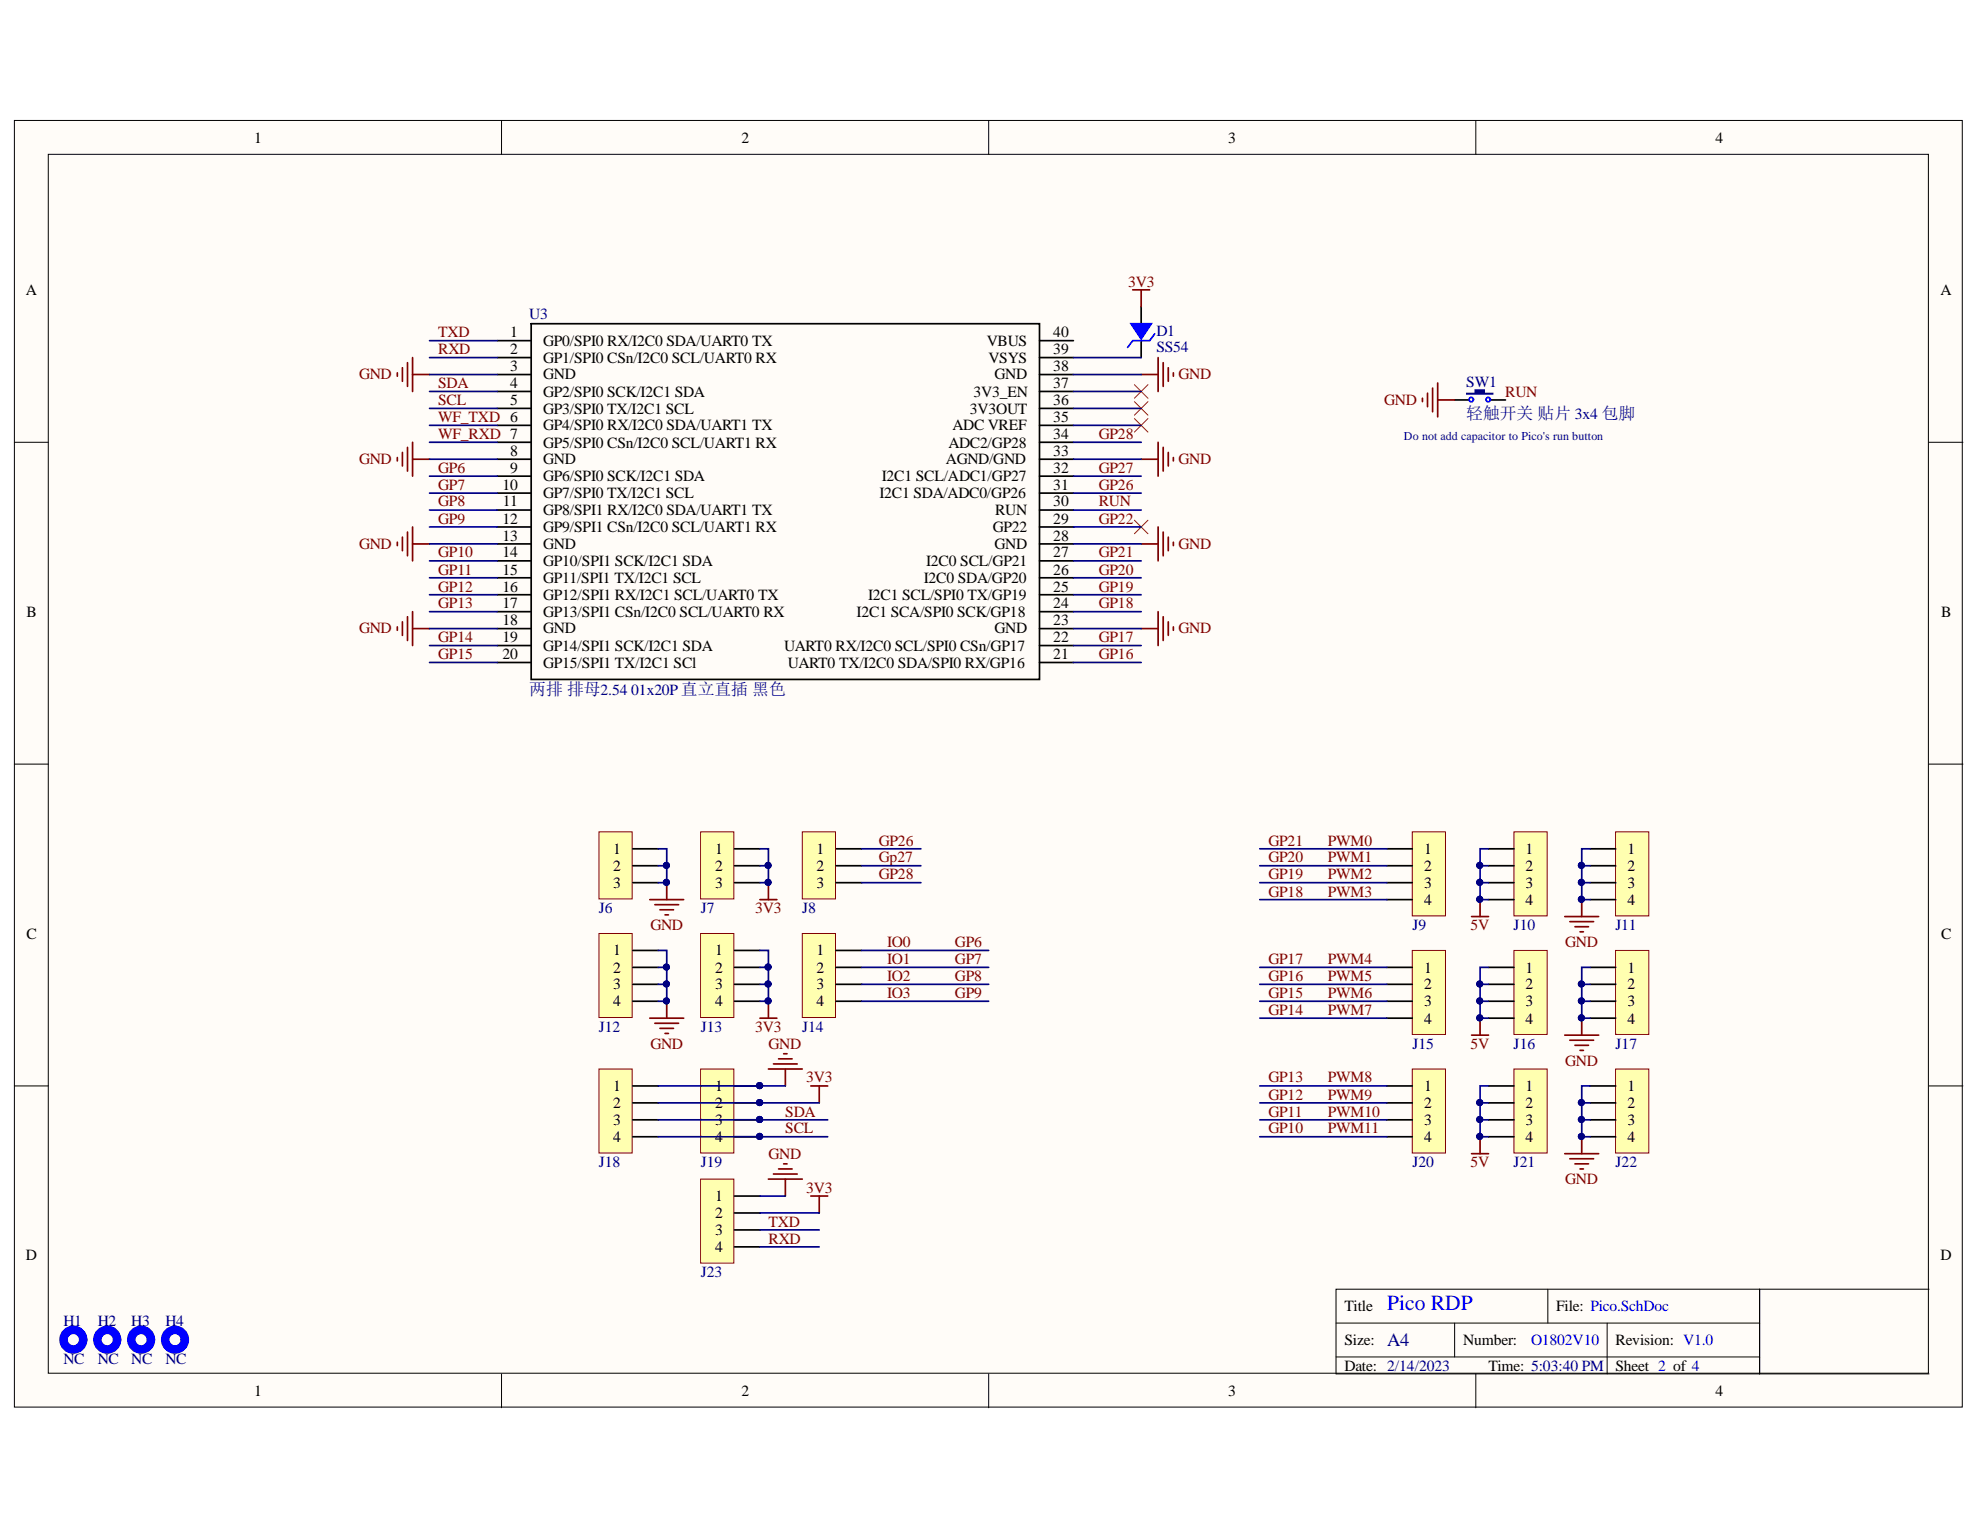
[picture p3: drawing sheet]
<svg xmlns="http://www.w3.org/2000/svg" width="279mm" height="216mm" viewBox="0 0 279 216" stroke-linecap="round" stroke-linejoin="round" font-family="sans-serif">
<defs><g id="words">
<text font-size="3" fill="#00f" x="195.7" y="184.9">Pico RDP</text>
<text font-size="2.6" fill="#000080" x="195.7" y="189.9">A4</text>
<g font-size="2.4" fill="#000080">
<text x="206.9" y="59.1">轻触开关 贴片 3x4 包脚</text>
<text x="74.7" y="98">两排 排母2.54 01x20P直立直插 黑色</text>
</g>
<g font-size="2.2">
<text x="35.9" y="20.1">1</text>
<text x="104.6" y="20.1">2</text>
<text x="173.3" y="20.1">3</text>
<text x="242.1" y="20.1">4</text>
<text x="3.6" y="41.6">A</text>
<text x="273.8" y="41.6">A</text>
<text x="72" y="47.6">1</text>
<text x="148.6" y="47.6">40</text>
<text x="72" y="50">2</text>
<text x="72" y="52.4">3</text>
<text x="76.6" y="48.8">GP0/SPI0 RX/I2C0 SDA/UART0 TX</text>
<text x="76.6" y="51.2">GP1/SPI0 CSn/I2C0 SCL/UART0 RX</text>
<text x="76.6" y="53.5">GND</text>
<text x="139.2" y="48.8">VBUS</text>
<text x="139.5" y="51.2">VSYS</text>
<text x="140.3" y="53.5">GND</text>
<text x="148.6" y="52.4">38</text>
<text x="148.6" y="50">39</text>
<text x="72" y="54.8">4</text>
<text x="72" y="57.2">5</text>
<text x="76.6" y="56">GP2/SPI0 SCK/I2C1 SDA</text>
<text x="76.6" y="58.4">GP3/SPI0 TX/I2C1 SCL</text>
<text x="136.9" y="58.4">3V3OUT</text>
<text x="137.4" y="56">3V3_EN</text>
<text x="148.6" y="59.5">35</text>
<text x="148.6" y="57.2">36</text>
<text x="148.6" y="54.8">37</text>
<text x="72" y="64.4">8</text>
<text x="76.6" y="60.7">GP4/SPI0 RX/I2C0 SDA/UART1 TX</text>
<text x="76.6" y="63.2">GP5/SPI0 CSn/I2C0 SCL/UART1 RX</text>
<text x="76.6" y="65.5">GND</text>
<text x="133.5" y="65.5">AGND/GND</text>
<text x="133.8" y="63.2">ADC2/GP28</text>
<text x="134.4" y="60.7">ADC VREF</text>
<text x="148.6" y="64.4">33</text>
<text x="148.6" y="61.9">34</text>
<text x="70.9" y="69.1">10</text>
<text x="71" y="71.5">11</text>
<text x="72" y="66.7">9</text>
<text x="76.6" y="67.9">GP6/SPI0 SCK/I2C1 SDA</text>
<text x="76.6" y="70.3">GP7/SPI0 TX/I2C1 SCL</text>
<text x="124.1" y="70.3">I2C1 SDA/ADC0/GP26</text>
<text x="124.4" y="67.9">I2C1 SCL/ADC1/GP27</text>
<text x="148.6" y="71.5">30</text>
<text x="148.6" y="69.1">31</text>
<text x="148.6" y="66.7">32</text>
<text x="70.9" y="73.9">12</text>
<text x="70.9" y="76.3">13</text>
<text x="76.6" y="72.7">GP8/SPI1 RX/I2C0 SDA/UART1 TX</text>
<text x="76.6" y="75.1">GP9/SPI1 CSn/I2C0 SCL/UART1 RX</text>
<text x="76.6" y="77.5">GND</text>
<text x="140.1" y="75.1">GP22</text>
<text x="140.3" y="77.5">GND</text>
<text x="140.4" y="72.7">RUN</text>
<text x="148.6" y="76.3">28</text>
<text x="148.6" y="73.9">29</text>
<text x="70.9" y="78.7">14</text>
<text x="70.9" y="81.1">15</text>
<text x="70.9" y="83.5">16</text>
<text x="76.6" y="79.8">GP10/SPI1 SCK/I2C1 SDA</text>
<text x="76.6" y="82.3">GP11/SPI1 TX/I2C1 SCL</text>
<text x="130.4" y="82.3">I2C0 SDA/GP20</text>
<text x="130.7" y="79.8">I2C0 SCL/GP21</text>
<text x="148.6" y="83.5">25</text>
<text x="148.6" y="81.1">26</text>
<text x="148.6" y="78.7">27</text>
<text x="3.7" y="87">B</text>
<text x="70.9" y="85.8">17</text>
<text x="70.9" y="88.2">18</text>
<text x="76.6" y="84.7">GP12/SPI1 RX/I2C1 SCL/UART0 TX</text>
<text x="76.6" y="87">GP13/SPI1 CSn/I2C0 SCL/UART0 RX</text>
<text x="76.6" y="89.4">GND</text>
<text x="120.9" y="87">I2C1 SCA/SPI0 SCK/GP18</text>
<text x="122.5" y="84.7">I2C1 SCL/SPI0 TX/GP19</text>
<text x="140.3" y="89.4">GND</text>
<text x="148.6" y="88.2">23</text>
<text x="148.6" y="85.8">24</text>
<text x="273.9" y="87">B</text>
<text x="70.9" y="90.7">19</text>
<text x="70.9" y="93">20</text>
<text x="76.6" y="91.8">GP14/SPI1 SCK/I2C1 SDA</text>
<text x="76.6" y="94.2">GP15/SPI1 TX/I2C1 SCl</text>
<text x="110.6" y="91.8">UART0 RX/I2C0 SCL/SPI0 CSn/GP17</text>
<text x="111.2" y="94.2">UART0 TX/I2C0 SDA/SPI0 RX/GP16</text>
<text x="148.6" y="93">21</text>
<text x="148.6" y="90.7">22</text>
<text x="86.5" y="120.5">1</text>
<text x="86.5" y="122.9">2</text>
<text x="86.5" y="125.2">3</text>
<text x="100.9" y="120.5">1</text>
<text x="100.9" y="122.9">2</text>
<text x="100.9" y="125.2">3</text>
<text x="115.2" y="120.5">1</text>
<text x="115.2" y="122.9">2</text>
<text x="115.2" y="125.2">3</text>
<text x="201" y="120.5">1</text>
<text x="201" y="122.9">2</text>
<text x="201" y="125.2">3</text>
<text x="215.3" y="120.5">1</text>
<text x="215.3" y="122.9">2</text>
<text x="215.3" y="125.2">3</text>
<text x="229.7" y="120.5">1</text>
<text x="229.7" y="122.9">2</text>
<text x="229.7" y="125.2">3</text>
<text x="201" y="127.7">4</text>
<text x="215.3" y="127.7">4</text>
<text x="229.7" y="127.7">4</text>
<text x="3.7" y="132.4">C</text>
<text x="86.5" y="134.8">1</text>
<text x="86.5" y="137.3">2</text>
<text x="100.9" y="134.8">1</text>
<text x="100.9" y="137.3">2</text>
<text x="115.2" y="134.8">1</text>
<text x="115.2" y="137.3">2</text>
<text x="201" y="137.3">1</text>
<text x="215.3" y="137.3">1</text>
<text x="229.7" y="137.3">1</text>
<text x="273.9" y="132.4">C</text>
<text x="86.5" y="139.6">3</text>
<text x="86.5" y="142">4</text>
<text x="100.9" y="139.6">3</text>
<text x="100.9" y="142">4</text>
<text x="115.2" y="139.6">3</text>
<text x="115.2" y="142">4</text>
<text x="201" y="139.6">2</text>
<text x="201" y="142">3</text>
<text x="215.3" y="139.6">2</text>
<text x="215.3" y="142">3</text>
<text x="229.7" y="139.6">2</text>
<text x="229.7" y="142">3</text>
<text x="201" y="144.4">4</text>
<text x="215.3" y="144.4">4</text>
<text x="229.7" y="144.4">4</text>
<text x="86.5" y="154">1</text>
<text x="100.9" y="154">1</text>
<text x="201" y="154">1</text>
<text x="215.3" y="154">1</text>
<text x="229.7" y="154">1</text>
<text x="86.5" y="156.4">2</text>
<text x="86.5" y="158.7">3</text>
<text x="86.5" y="161.1">4</text>
<text x="100.9" y="156.4">2</text>
<text x="100.9" y="158.7">3</text>
<text x="100.9" y="161.1">4</text>
<text x="201" y="156.4">2</text>
<text x="201" y="158.7">3</text>
<text x="201" y="161.1">4</text>
<text x="215.3" y="156.4">2</text>
<text x="215.3" y="158.7">3</text>
<text x="215.3" y="161.1">4</text>
<text x="229.7" y="156.4">2</text>
<text x="229.7" y="158.7">3</text>
<text x="229.7" y="161.1">4</text>
<text x="100.9" y="169.5">1</text>
<text x="100.9" y="171.9">2</text>
<text x="3.6" y="177.8">D</text>
<text x="100.9" y="174.3">3</text>
<text x="100.9" y="176.7">4</text>
<text x="273.8" y="177.8">D</text>
<text x="189.7" y="185">Title</text>
<text x="219.6" y="185">File: Pico.SchDoc</text>
<text x="189.7" y="189.9">Size:</text>
<text x="206.5" y="189.9">Number:</text>
<text x="228" y="189.9">Revision: V1.0</text>
<text x="35.9" y="197">1</text>
<text x="104.6" y="197">2</text>
<text x="173.3" y="197">3</text>
<text x="189.7" y="193.4">Date: 2/14/2023</text>
<text x="210" y="193.4">Time: 5:03:40 PM</text>
<text x="228" y="193.4">Sheet 2 of 4</text>
<text x="242.1" y="197">4</text>
</g>
<g font-size="2.2" fill="#800000">
<text x="159.2" y="40.4">3V3</text>
<text x="61.8" y="47.6">TXD</text>
<text x="50.7" y="53.5">GND</text>
<text x="61.8" y="50">RXD</text>
<text x="166.3" y="53.5">GND</text>
<text x="61.8" y="54.8">SDA</text>
<text x="61.8" y="57.2">SCL</text>
<text x="61.8" y="59.5">WF_TXD 6</text>
<text x="195.3" y="57.2">GND</text>
<text x="212.4" y="56">RUN</text>
<text x="50.7" y="65.5">GND</text>
<text x="61.8" y="61.9">WF_RXD 7</text>
<text x="155.1" y="61.9">GP28</text>
<text x="166.3" y="65.5">GND</text>
<text x="61.8" y="66.7">GP6</text>
<text x="61.8" y="69.1">GP7</text>
<text x="61.8" y="71.5">GP8</text>
<text x="155.1" y="69.1">GP26</text>
<text x="155.1" y="66.7">GP27</text>
<text x="155.1" y="71.5">RUN</text>
<text x="50.7" y="77.5">GND</text>
<text x="61.8" y="73.9">GP9</text>
<text x="155.1" y="73.9">GP22</text>
<text x="166.3" y="77.5">GND</text>
<text x="61.8" y="78.7">GP10</text>
<text x="61.8" y="81.1">GP11</text>
<text x="61.8" y="83.5">GP12</text>
<text x="155.1" y="83.5">GP19</text>
<text x="155.1" y="81.1">GP20</text>
<text x="155.1" y="78.7">GP21</text>
<text x="50.7" y="89.4">GND</text>
<text x="61.8" y="85.8">GP13</text>
<text x="155.1" y="85.8">GP18</text>
<text x="166.3" y="89.4">GND</text>
<text x="61.8" y="90.7">GP14</text>
<text x="61.8" y="93">GP15</text>
<text x="155.1" y="93">GP16</text>
<text x="155.1" y="90.7">GP17</text>
<text x="124" y="119.3">GP26</text>
<text x="179" y="119.3">GP21</text>
<text x="187.4" y="119.3">PWM0</text>
<text x="124" y="121.7">Gp27</text>
<text x="124" y="124.1">GP28</text>
<text x="179" y="124.1">GP19</text>
<text x="179" y="121.7">GP20</text>
<text x="187.4" y="121.7">PWM1</text>
<text x="187.4" y="124.1">PWM2</text>
<text x="91.8" y="131.3">GND</text>
<text x="106.6" y="128.9">3V3</text>
<text x="179" y="126.5">GP18</text>
<text x="187.4" y="126.5">PWM3</text>
<text x="207.5" y="131.3">5V</text>
<text x="125.2" y="133.6">IO0</text>
<text x="125.2" y="136.1">IO1</text>
<text x="134.8" y="133.6">GP6</text>
<text x="134.8" y="136.1">GP7</text>
<text x="179" y="136.1">GP17</text>
<text x="187.4" y="136.1">PWM4</text>
<text x="220.9" y="133.6">GND</text>
<text x="125.2" y="138.4">IO2</text>
<text x="125.2" y="140.8">IO3</text>
<text x="134.8" y="138.4">GP8</text>
<text x="134.8" y="140.8">GP9</text>
<text x="179" y="143.2">GP14</text>
<text x="179" y="140.8">GP15</text>
<text x="179" y="138.4">GP16</text>
<text x="187.4" y="138.4">PWM5</text>
<text x="187.4" y="140.8">PWM6</text>
<text x="187.4" y="143.2">PWM7</text>
<text x="91.8" y="148">GND</text>
<text x="106.6" y="145.6">3V3</text>
<text x="108.4" y="148">GND</text>
<text x="207.5" y="148">5V</text>
<text x="113.8" y="152.7">3V3</text>
<text x="179" y="155.2">GP12</text>
<text x="179" y="152.7">GP13</text>
<text x="187.4" y="152.7">PWM8</text>
<text x="187.4" y="155.2">PWM9</text>
<text x="220.9" y="150.4">GND</text>
<text x="110.8" y="157.6">SDA</text>
<text x="110.8" y="159.9">SCL</text>
<text x="179" y="159.9">GP10</text>
<text x="179" y="157.6">GP11</text>
<text x="187.4" y="157.6">PWM10</text>
<text x="187.4" y="159.9">PWM11</text>
<text x="108.4" y="163.6">GND</text>
<text x="207.5" y="164.7">5V</text>
<text x="220.9" y="167.1">GND</text>
<text x="108.4" y="173.1">TXD</text>
<text x="113.8" y="168.3">3V3</text>
<text x="108.4" y="175.5">RXD</text>
</g>
<g font-size="2.2" fill="#000080">
<text x="74.7" y="45">U3</text>
<text x="163.2" y="47.4">D1</text>
<text x="163.2" y="49.7">SS54</text>
<text x="206.9" y="54.6">SW1</text>
<text x="84.5" y="128.9">J6</text>
<text x="98.9" y="128.9">J7</text>
<text x="113.2" y="128.9">J8</text>
<text x="199.3" y="131.3">J9</text>
<text x="213.6" y="131.3">J10</text>
<text x="228" y="131.3">J11</text>
<text x="84.5" y="145.6">J12</text>
<text x="98.9" y="145.6">J13</text>
<text x="113.2" y="145.6">J14</text>
<text x="199.3" y="148">J15</text>
<text x="213.6" y="148">J16</text>
<text x="228" y="148">J17</text>
<text x="84.5" y="164.7">J18</text>
<text x="98.9" y="164.7">J19</text>
<text x="199.3" y="164.7">J20</text>
<text x="213.6" y="164.7">J21</text>
<text x="228" y="164.7">J22</text>
<text x="98.9" y="180.2">J23</text>
<text x="9" y="187.2">H1</text>
<text x="13.8" y="187.2">H2</text>
<text x="18.5" y="187.2">H3</text>
<text x="23.3" y="187.2">H4</text>
<text x="9" y="192.5">NC</text>
<text x="13.8" y="192.5">NC</text>
<text x="18.5" y="192.5">NC</text>
<text x="23.3" y="192.5">NC</text>
</g>
<text font-size="2.2" fill="#00f" x="216" y="189.9">O1802V10</text>
<text font-size="1.7" fill="#000080" x="198.1" y="62.1">Do not add capacitor to Pico's run button</text>
</g></defs>
<g fill="#fffcf8" stroke="#000" stroke-width=".14">
<path d="M2 17h274.9v181.6h-274.9z"/>
<path d="M6.8 21.8h265.3v172h-265.3z"/>
</g>
<g fill="none" stroke="#000" stroke-width=".14">
<path d="M70.8 17v4.8M139.5 17v4.8M208.3 17v4.8M2 62.4h4.8M272.2 62.4h4.8M2 107.8h4.8M272.2 107.8h4.8M2 153.2h4.8M272.2 153.2h4.8M70.8 193.9v4.8M139.5 193.9v4.8M188.5 186.7h59.8"/>
<path d="M188.5 191.5h59.8M205.3 186.7v4.8M208.3 193.9v4.8M218.4 181.9v4.8M226.8 186.7v7.2M272.2 181.9h-23.9v12v-12h-59.8v12h83.7"/>
</g>
<path d="M205.3 56.4h2.4M210 56.4h2.4" fill="none" stroke="#000" stroke-width=".24"/>
<g fill="#fff" stroke="#00f" stroke-width=".24">
<circle cx="207.6" cy="56.4" r=".31"/>
<circle cx="210" cy="56.4" r=".31"/>
</g>
<g fill="#000080" stroke="#000080" stroke-width=".14">
<path d="M206.9 55.5h3.8v.1h-3.8z"/>
<path d="M208.1 55h1.4v.4h-1.4z"/>
</g>
<path d="M56.1 52.6v.5M56.8 51.9v1.9M57.5 51.2v3.3M58.2 50.5v4.7M58.2 52.9h2.4M200.7 56.2v.5M201.4 55.5v1.9M202.2 54.8v3.3M202.9 54v4.8M202.9 56.4h2.4" fill="none" stroke="#800000" stroke-width=".24"/>
<path d="M84.5 131.7h4.7v11.9h-4.7z" fill="#ffffb0" stroke="#800000" stroke-width=".14"/>
<path d="M89.3 134.1h3.6M89.3 136.5h3.6M89.3 138.9h3.6M89.3 141.3h3.6" fill="none" stroke="#000" stroke-width=".24"/>
<path d="M98.9 131.7h4.7v11.9h-4.7z" fill="#ffffb0" stroke="#800000" stroke-width=".14"/>
<path d="M103.6 134.1h3.6M103.6 136.5h3.6M103.6 138.9h3.6M103.6 141.3h3.6" fill="none" stroke="#000" stroke-width=".24"/>
<path d="M113.2 131.7h4.7v11.9h-4.7z" fill="#ffffb0" stroke="#800000" stroke-width=".14"/>
<path d="M118 134.1h3.6M118 136.5h3.6M118 138.9h3.6M118 141.3h3.6" fill="none" stroke="#000" stroke-width=".24"/>
<path d="M84.5 150.8h4.7v11.9h-4.7z" fill="#ffffb0" stroke="#800000" stroke-width=".14"/>
<path d="M89.3 153.2h3.6M89.3 155.6h3.6M89.3 158h3.6M89.3 160.4h3.6" fill="none" stroke="#000" stroke-width=".24"/>
<path d="M98.9 150.8h4.7v11.9h-4.7z" fill="#ffffb0" stroke="#800000" stroke-width=".14"/>
<path d="M103.6 153.2h3.6M103.6 155.6h3.6M103.6 158h3.6M103.6 160.4h3.6" fill="none" stroke="#000" stroke-width=".24"/>
<g fill="#000080" stroke="#000080" stroke-width=".14">
<circle cx="107.2" cy="153.2" r=".43"/>
<circle cx="107.2" cy="155.6" r=".43"/>
<circle cx="107.2" cy="158" r=".43"/>
<circle cx="107.2" cy="160.4" r=".43"/>
</g>
<path d="M199.3 117.4h4.7v11.8h-4.7z" fill="#ffffb0" stroke="#800000" stroke-width=".14"/>
<path d="M195.7 119.8h3.6M195.7 122.2h3.6M195.7 124.6h3.6M195.7 126.9h3.6" fill="none" stroke="#000" stroke-width=".24"/>
<path d="M199.3 134.1h4.7v11.9h-4.7z" fill="#ffffb0" stroke="#800000" stroke-width=".14"/>
<path d="M195.7 136.5h3.6M195.7 138.9h3.6M195.7 141.3h3.6M195.7 143.7h3.6" fill="none" stroke="#000" stroke-width=".24"/>
<path d="M199.3 150.8h4.7v11.9h-4.7z" fill="#ffffb0" stroke="#800000" stroke-width=".14"/>
<path d="M195.7 153.2h3.6M195.7 155.6h3.6M195.7 158h3.6M195.7 160.4h3.6" fill="none" stroke="#000" stroke-width=".24"/>
<path d="M213.6 117.4h4.7v11.8h-4.7z" fill="#ffffb0" stroke="#800000" stroke-width=".14"/>
<path d="M210 119.8h3.6M210 122.2h3.6M210 124.6h3.6M210 126.9h3.6" fill="none" stroke="#000" stroke-width=".24"/>
<path d="M213.6 134.1h4.7v11.9h-4.7z" fill="#ffffb0" stroke="#800000" stroke-width=".14"/>
<path d="M210 136.5h3.6M210 138.9h3.6M210 141.3h3.6M210 143.7h3.6" fill="none" stroke="#000" stroke-width=".24"/>
<path d="M213.6 150.8h4.7v11.9h-4.7z" fill="#ffffb0" stroke="#800000" stroke-width=".14"/>
<path d="M210 153.2h3.6M210 155.6h3.6M210 158h3.6M210 160.4h3.6" fill="none" stroke="#000" stroke-width=".24"/>
<g fill="none" stroke="#800000" stroke-width=".24">
<path d="M91.7 126.9h4.8M92.4 127.7h3.4M93.1 128.4h1.9M93.8 129.1h.5M94.1 124.6v2.3M107.2 126.9h2.4M108.4 124.6v2.3M91.7 143.7h4.8M92.4 144.4h3.4M93.1 145.1h1.9M93.8 145.8h.5M94.1 141.3v2.4"/>
<path d="M107.2 143.7h2.4M108.4 141.3v2.4"/>
</g>
<g fill="#000080" stroke="#000080" stroke-width=".14">
<circle cx="94" cy="124.5" r=".43"/>
<circle cx="94" cy="141.2" r=".43"/>
<circle cx="108.4" cy="141.2" r=".43"/>
<circle cx="108.4" cy="124.5" r=".43"/>
</g>
<path d="M228 117.4h4.7v11.8h-4.7z" fill="#ffffb0" stroke="#800000" stroke-width=".14"/>
<path d="M224.4 119.8h3.6M224.4 122.2h3.6M224.4 124.6h3.6M224.4 126.9h3.6" fill="none" stroke="#000" stroke-width=".24"/>
<path d="M228 134.1h4.7v11.9h-4.7z" fill="#ffffb0" stroke="#800000" stroke-width=".14"/>
<path d="M224.4 136.5h3.6M224.4 138.9h3.6M224.4 141.3h3.6M224.4 143.7h3.6" fill="none" stroke="#000" stroke-width=".24"/>
<path d="M228 150.8h4.7v11.9h-4.7z" fill="#ffffb0" stroke="#800000" stroke-width=".14"/>
<path d="M224.4 153.2h3.6M224.4 155.6h3.6M224.4 158h3.6M224.4 160.4h3.6" fill="none" stroke="#000" stroke-width=".24"/>
<g fill="none" stroke="#800000" stroke-width=".24">
<path d="M207.7 129.3h2.3M208.9 126.9v2.4M220.8 129.3h4.8M221.5 130.1h3.4M222.2 130.8h2M223 131.5h.4M223.2 126.9v2.4M108.4 150.8h4.8M109.1 150.1h3.4M109.9 149.4h1.9M110.6 148.7h.5M110.8 150.8v2.4"/>
<path d="M114.4 153.2h2.4M115.6 153.2v2.4M207.7 146.1h2.3M208.9 143.7v2.4M220.8 146.1h4.8M221.5 146.8h3.4M222.2 147.5h2M223 148.2h.4M223.2 143.7v2.4M207.7 162.8h2.3M208.9 160.4v2.4M220.8 162.8h4.8"/>
<path d="M221.5 163.5h3.4M222.2 164.2h2M223 165h.4M223.2 160.4v2.4"/>
</g>
<g fill="#000080" stroke="#000080" stroke-width=".14">
<circle cx="223.2" cy="126.9" r=".43"/>
<circle cx="223.2" cy="143.6" r=".43"/>
<circle cx="223.2" cy="160.4" r=".43"/>
<circle cx="208.8" cy="126.9" r=".43"/>
<circle cx="208.8" cy="143.6" r=".43"/>
<circle cx="208.8" cy="160.4" r=".43"/>
</g>
<path d="M84.5 117.4h4.7v9.5h-4.7z" fill="#ffffb0" stroke="#800000" stroke-width=".14"/>
<path d="M89.3 119.8h3.6M89.3 122.2h3.6M89.3 124.6h3.6" fill="none" stroke="#000" stroke-width=".24"/>
<path d="M98.9 117.4h4.7v9.5h-4.7z" fill="#ffffb0" stroke="#800000" stroke-width=".14"/>
<path d="M103.6 119.8h3.6M103.6 122.2h3.6M103.6 124.6h3.6" fill="none" stroke="#000" stroke-width=".24"/>
<path d="M113.2 117.4h4.7v9.5h-4.7z" fill="#ffffb0" stroke="#800000" stroke-width=".14"/>
<g fill="none" stroke="#000" stroke-width=".24">
<path d="M70.2 48.1h4.8M70.2 50.5h4.8M70.2 52.9h4.8M70.2 55.2h4.8M70.2 57.6h4.8M75 45.7h71.7v50.2h-71.7zM146.7 48.1h4.8M146.7 50.5h4.8M146.7 52.9h4.8M146.7 55.2h4.8M146.7 57.6h4.8M161 43.3v2.4"/>
<path d="M161 48.1v2.4M70.2 60h4.8M70.2 62.4h4.8M70.2 64.8h4.8M70.2 67.2h4.8M70.2 69.6h4.8M70.2 72h4.8M70.2 74.4h4.8M70.2 76.8h4.8M70.2 79.1h4.8M146.7 60h4.8M146.7 62.4h4.8"/>
<path d="M146.7 64.8h4.8M146.7 67.2h4.8M146.7 69.6h4.8M146.7 72h4.8M146.7 74.4h4.8M146.7 76.8h4.8M146.7 79.1h4.8M70.2 81.5h4.8M70.2 83.9h4.8M70.2 86.3h4.8M70.2 88.7h4.8M70.2 91.1h4.8"/>
<path d="M70.2 93.5h4.8M146.7 81.5h4.8M146.7 83.9h4.8M146.7 86.3h4.8M146.7 88.7h4.8M146.7 91.1h4.8M146.7 93.5h4.8M118 119.8h3.6M118 122.2h3.6M118 124.6h3.6"/>
</g>
<g fill="none" stroke="#800000" stroke-width=".24">
<path d="M161 52.9h2.4M163.4 50.5v4.7M164.1 51.2v3.3M164.9 51.9v1.9M165.6 52.6v.5M56.1 64.6v.4M56.1 76.5v.5M56.8 63.8v2M56.8 75.8v1.9M57.5 63.1v3.4M57.5 75.1v3.3M58.2 62.4v4.8"/>
<path d="M58.2 74.4v4.7M58.2 64.8h2.4M58.2 76.8h2.4M161 64.8h2.4M161 76.8h2.4M163.4 62.4v4.8M163.4 74.4v4.7M164.1 63.1v3.4M164.1 75.1v3.3M164.9 63.8v2M164.9 75.8v1.9M165.6 64.6v.4"/>
<path d="M165.6 76.5v.5M56.1 88.5v.4M56.8 87.7v2M57.5 87v3.4M58.2 86.3v4.8M58.2 88.7h2.4M161 88.7h2.4M163.4 86.3v4.8M164.1 87v3.4M164.9 87.7v2M165.6 88.5v.4"/>
</g>
<path d="M159.6 45.7h2.9l-1.5 2.1z" fill="#00f"/>
<path d="M159.6 45.7h2.9l-1.5 2.1zM162.9 47.1l-.7 1h-2.4l-.7 .9" fill="none" stroke="#00f" stroke-width=".24"/>
<path d="M108.4 166.4h4.8M109.1 165.7h3.4M109.9 165h1.9M110.6 164.2h.5M110.8 166.4v2.4M114.4 168.8h2.4M115.6 168.8v2.4" fill="none" stroke="#800000" stroke-width=".24"/>
<path d="M98.9 166.4h4.7v11.8h-4.7z" fill="#ffffb0" stroke="#800000" stroke-width=".14"/>
<path d="M103.6 168.8h3.6M103.6 171.2h3.6M103.6 173.6h3.6M103.6 175.9h3.6" fill="none" stroke="#000" stroke-width=".24"/>
<path d="M159.8 40.9h2.4M161 40.9v2.4" fill="none" stroke="#800000" stroke-width=".24"/>
<path d="M160.1 54.3l1.9 1.9M160.1 56.7l1.9 1.9M160.1 59.1l1.9 1.9M162 54.3l-1.9 1.9M162 56.7l-1.9 1.9M162 59.1l-1.9 1.9M160.1 73.4l1.9 1.9M162 73.4l-1.9 1.9" fill="none" stroke="#f00" stroke-width=".14"/>
<g fill="none" stroke="#000080" stroke-width=".24">
<path d="M60.6 57.6h9.6M60.6 55.2h9.6M60.6 52.9h9.6M60.6 50.5h9.6M60.6 48.1h9.6M151.5 57.6h9.5M151.5 55.2h9.5M151.5 52.9h9.5M151.5 50.5h9.5M60.6 79.1h9.6M60.6 76.8h9.6M60.6 74.4h9.6"/>
<path d="M60.6 72h9.6M60.6 69.6h9.6M60.6 67.2h9.6M60.6 64.8h9.6M60.6 62.4h9.6M60.6 60h9.6M151.5 79.1h9.5M151.5 76.8h9.5M151.5 74.4h9.5M151.5 72h9.5M151.5 69.6h9.5M151.5 67.2h9.5"/>
<path d="M151.5 64.8h9.5M151.5 62.4h9.5M151.5 60h9.5M60.6 93.5h9.6M60.6 91.1h9.6M60.6 88.7h9.6M60.6 86.3h9.6M60.6 83.9h9.6M60.6 81.5h9.6M151.5 93.5h9.5M151.5 91.1h9.5M151.5 88.7h9.5"/>
<path d="M151.5 86.3h9.5M151.5 83.9h9.5M151.5 81.5h9.5M92.9 119.8h1.2v4.8h-1.2M107.2 119.8h1.2v4.8h-1.2M121.6 119.8h8.3M177.8 119.8h17.9M210 119.8h-1.1v2.4h1.1M224.4 119.8h-1.2v2.4h1.2M92.9 134.1h1.2v7.2h-1.2M92.9 138.9h1.2M92.9 136.5h1.2"/>
<path d="M92.9 122.2h1.2M107.2 134.1h1.2v7.2h-1.2M107.2 138.9h1.2M107.2 136.5h1.2M107.2 122.2h1.2M121.6 138.9h17.9M121.6 136.5h17.9M121.6 122.2h8.3M121.6 134.1h17.9M121.6 124.6h8.3M177.8 138.9h17.9M177.8 136.5h17.9"/>
<path d="M177.8 122.2h17.9M177.8 124.6h17.9M177.8 126.9h17.9M208.9 138.9v2.4h1.1M208.9 124.6v2.3h1.1M208.9 122.2v2.4h1.1M210 136.5h-1.1v2.4h1.1M223.2 138.9v2.4h1.2M223.2 124.6v2.3h1.2M223.2 122.2v2.4h1.2M224.4 136.5h-1.2v2.4h1.2M92.9 158h23.9"/>
<path d="M92.9 155.6h22.7M92.9 153.2h17.9M121.6 141.3h17.9M177.8 141.3h17.9M177.8 158h17.9M177.8 155.6h17.9M177.8 153.2h17.9M177.8 143.7h17.9M208.9 158v2.4h1.1M208.9 155.6v2.4h1.1M208.9 141.3v2.4h1.1M210 153.2h-1.1v2.4h1.1"/>
<path d="M223.2 158v2.4h1.2M223.2 155.6v2.4h1.2M223.2 141.3v2.4h1.2M224.4 153.2h-1.2v2.4h1.2M92.9 160.4h23.9M107.2 175.9h8.4M107.2 173.6h8.4M107.2 171.2h8.4M107.2 168.8h3.6M177.8 160.4h17.9"/>
</g>
<g fill="#000080" stroke="#000080" stroke-width=".14">
<circle cx="223.2" cy="122.1" r=".43"/>
<circle cx="107.2" cy="160.4" r=".43"/>
<circle cx="107.2" cy="158" r=".43"/>
<circle cx="107.2" cy="155.6" r=".43"/>
<circle cx="107.2" cy="153.2" r=".43"/>
<circle cx="94" cy="141.2" r=".43"/>
<circle cx="94" cy="138.8" r=".43"/>
<circle cx="94" cy="136.5" r=".43"/>
<circle cx="94" cy="124.5" r=".43"/>
<circle cx="94" cy="122.1" r=".43"/>
<circle cx="108.4" cy="136.5" r=".43"/>
<circle cx="108.4" cy="138.8" r=".43"/>
<circle cx="108.4" cy="141.2" r=".43"/>
<circle cx="108.4" cy="124.5" r=".43"/>
<circle cx="108.4" cy="122.1" r=".43"/>
<circle cx="208.8" cy="158" r=".43"/>
<circle cx="208.8" cy="160.4" r=".43"/>
<circle cx="208.8" cy="155.6" r=".43"/>
<circle cx="208.8" cy="141.2" r=".43"/>
<circle cx="208.8" cy="143.6" r=".43"/>
<circle cx="208.8" cy="138.8" r=".43"/>
<circle cx="208.8" cy="124.5" r=".43"/>
<circle cx="208.8" cy="126.9" r=".43"/>
<circle cx="208.8" cy="122.1" r=".43"/>
<circle cx="223.2" cy="158" r=".43"/>
<circle cx="223.2" cy="160.4" r=".43"/>
<circle cx="223.2" cy="155.6" r=".43"/>
<circle cx="223.2" cy="141.2" r=".43"/>
<circle cx="223.2" cy="143.6" r=".43"/>
<circle cx="223.2" cy="138.8" r=".43"/>
<circle cx="223.2" cy="124.5" r=".43"/>
<circle cx="223.2" cy="126.9" r=".43"/>
</g>
<g fill="none" stroke="#00f" stroke-width="1.2">
<circle cx="10.4" cy="189" r="1.39"/>
<circle cx="15.1" cy="189" r="1.39"/>
<circle cx="19.9" cy="189" r="1.39"/>
<circle cx="24.7" cy="189" r="1.39"/>
</g>
<use href="#words"/>
</svg>
